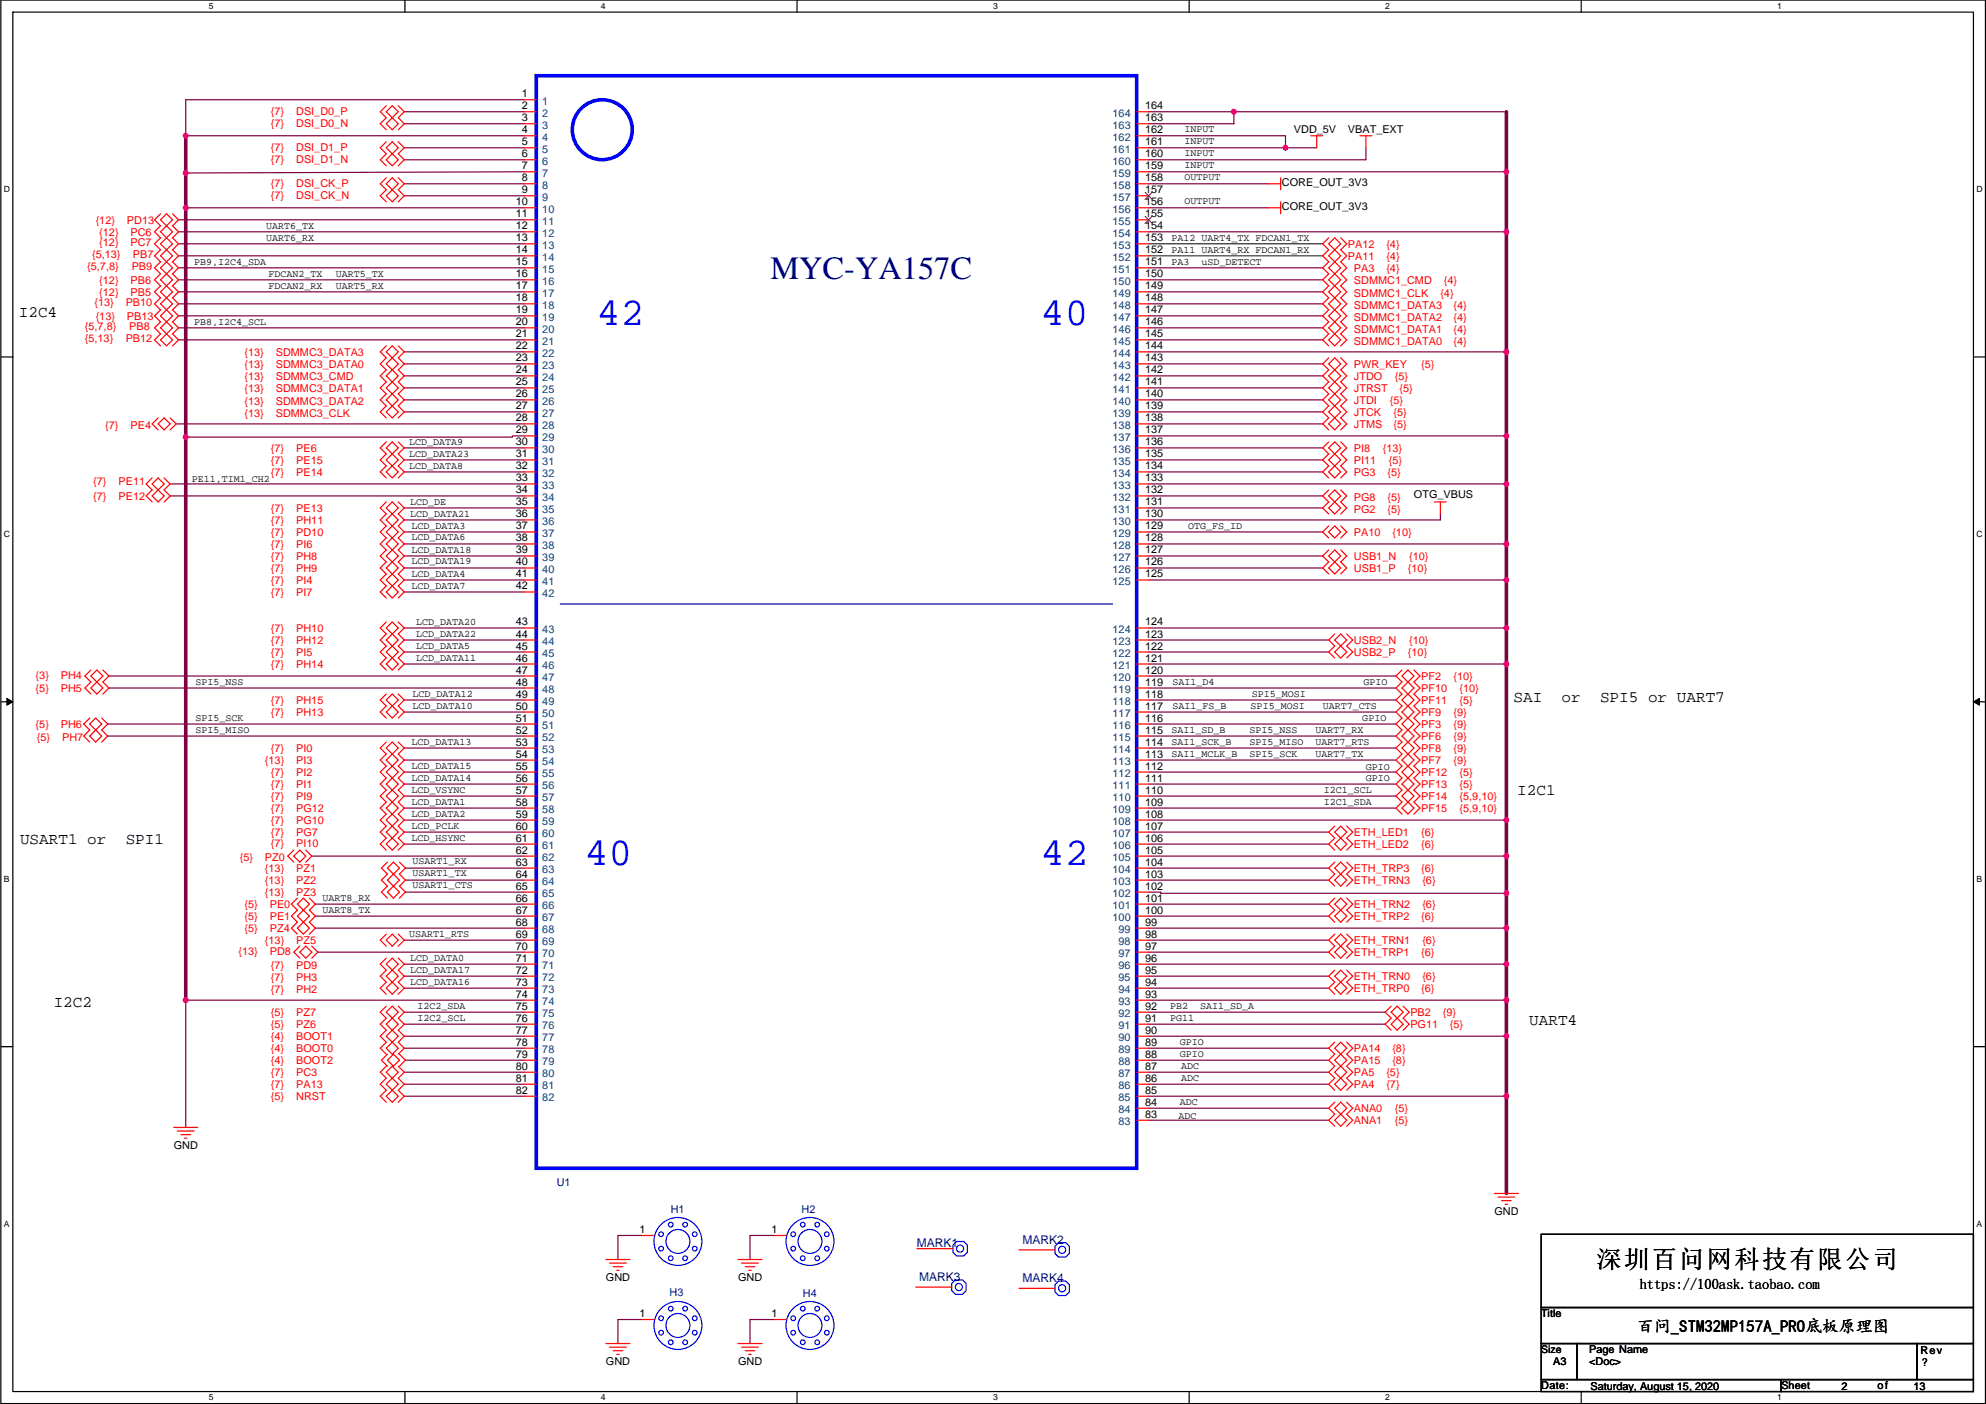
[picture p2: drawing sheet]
<svg xmlns="http://www.w3.org/2000/svg" width="420mm" height="297mm" viewBox="0 0 420 297" stroke-linecap="round" stroke-linejoin="round" font-family="sans-serif">
<defs><g id="words">
<g font-size="8.4" fill="#00f">
<text x="126.2" y="68.7">42</text>
<text x="220.1" y="68.7">40</text>
<text x="123.6" y="183">40</text>
<text x="220.1" y="183">42</text>
</g>
<text font-size="6.9" fill="#000080" x="163" y="59">MYC-YA157C</text>
<text font-size="5.3" x="337.7" y="268.2">深圳百问网科技有限公司</text>
<text font-size="3.6" x="346.4" y="281.7">百问_STM32MP157A_PRO底板原理图</text>
<g font-size="3.4">
<text x="4" y="67">I2C4</text>
<text x="320.2" y="148.5">SAI</text>
<text x="330.4" y="148.5">or</text>
<text x="338.5" y="148.5">SPI5 or UART7</text>
<text x="321" y="168.1">I2C1</text>
<text x="4.2" y="178.5">USART1 or</text>
<text x="26.6" y="178.5">SPI1</text>
<text x="11.4" y="213.1">I2C2</text>
<text x="323.5" y="216.9">UART4</text>
</g>
<text font-size="3" x="346.9" y="272.6">https://100ask.taobao.com</text>
<g font-size="2.5" fill="#000080">
<text x="194" y="263.9">MARK1</text>
<text x="216.3" y="263.1">MARK2</text>
<text x="194.5" y="271">MARK3</text>
<text x="216.3" y="271.3">MARK4</text>
</g>
<g font-size="2.3">
<text x="110.4" y="20.6">1</text>
<text x="110.4" y="23.1">2</text>
<text x="242.2" y="23.1">164</text>
<text x="110.4" y="25.7">3</text>
<text x="110.4" y="28.2">4</text>
<text x="242.2" y="28.2">162</text>
<text x="242.2" y="25.7">163</text>
<text x="273.7" y="28.2">VDD_5V</text>
<text x="285.2" y="28.2">VBAT_EXT</text>
<text x="110.4" y="30.7">5</text>
<text x="110.4" y="33.3">6</text>
<text x="110.4" y="35.8">7</text>
<text x="242.2" y="35.8">159</text>
<text x="242.2" y="33.3">160</text>
<text x="242.2" y="30.7">161</text>
<text x="110.4" y="38.4">8</text>
<text x="110.4" y="40.9">9</text>
<text x="242.2" y="40.9">157</text>
<text x="242.2" y="38.4">158</text>
<text x="271.2" y="39.4">CORE_OUT_3V3</text>
<text x="109.1" y="43.4">10</text>
<text x="109.1" y="46">11</text>
<text x="242.2" y="46">155</text>
<text x="242.2" y="43.4">156</text>
<text x="271.2" y="44.5">CORE_OUT_3V3</text>
<text x="109.1" y="48.5">12</text>
<text x="109.1" y="51.1">13</text>
<text x="109.1" y="53.6">14</text>
<text x="242.2" y="53.6">152</text>
<text x="242.2" y="51.1">153</text>
<text x="242.2" y="48.5">154</text>
<text x="109.1" y="56.1">15</text>
<text x="109.1" y="58.7">16</text>
<text x="242.2" y="58.7">150</text>
<text x="242.2" y="56.1">151</text>
<text x="109.1" y="61.2">17</text>
<text x="109.1" y="63.8">18</text>
<text x="242.2" y="63.8">148</text>
<text x="242.2" y="61.2">149</text>
<text x="109.1" y="66.3">19</text>
<text x="109.1" y="68.8">20</text>
<text x="109.1" y="71.4">21</text>
<text x="242.2" y="71.4">145</text>
<text x="242.2" y="68.8">146</text>
<text x="242.2" y="66.3">147</text>
<text x="109.1" y="73.9">22</text>
<text x="109.1" y="76.5">23</text>
<text x="242.2" y="76.5">143</text>
<text x="242.2" y="73.9">144</text>
<text x="109.1" y="79">24</text>
<text x="109.1" y="81.5">25</text>
<text x="242.2" y="81.5">141</text>
<text x="242.2" y="79">142</text>
<text x="109.1" y="84.1">26</text>
<text x="109.1" y="86.6">27</text>
<text x="109.1" y="89.2">28</text>
<text x="242.2" y="89.2">138</text>
<text x="242.2" y="86.6">139</text>
<text x="242.2" y="84.1">140</text>
<text x="109.1" y="91.7">29</text>
<text x="109.1" y="94.2">30</text>
<text x="242.2" y="94.2">136</text>
<text x="242.2" y="91.7">137</text>
<text x="109.1" y="96.8">31</text>
<text x="109.1" y="99.3">32</text>
<text x="109.1" y="101.9">33</text>
<text x="242.2" y="101.9">133</text>
<text x="242.2" y="99.3">134</text>
<text x="242.2" y="96.8">135</text>
<text x="109.1" y="104.4">34</text>
<text x="109.1" y="106.9">35</text>
<text x="242.2" y="106.9">131</text>
<text x="242.2" y="104.4">132</text>
<text x="299.1" y="105.5">OTG_VBUS</text>
<text x="109.1" y="109.5">36</text>
<text x="109.1" y="112">37</text>
<text x="242.2" y="112">129</text>
<text x="242.2" y="109.5">130</text>
<text x="109.1" y="114.6">38</text>
<text x="109.1" y="117.1">39</text>
<text x="109.1" y="119.6">40</text>
<text x="242.2" y="119.6">126</text>
<text x="242.2" y="117.1">127</text>
<text x="242.2" y="114.6">128</text>
<text x="109.1" y="122.2">41</text>
<text x="109.1" y="124.7">42</text>
<text x="242.2" y="122.2">125</text>
<text x="109.1" y="132.3">43</text>
<text x="109.1" y="134.9">44</text>
<text x="109.1" y="137.4">45</text>
<text x="242.2" y="137.4">122</text>
<text x="242.2" y="134.9">123</text>
<text x="242.2" y="132.3">124</text>
<text x="109.1" y="140">46</text>
<text x="109.1" y="142.5">47</text>
<text x="242.2" y="142.5">120</text>
<text x="242.2" y="140">121</text>
<text x="109.1" y="145">48</text>
<text x="109.1" y="147.6">49</text>
<text x="242.2" y="147.6">118</text>
<text x="242.2" y="145">119</text>
<text x="109.1" y="150.1">50</text>
<text x="109.1" y="152.7">51</text>
<text x="109.1" y="155.2">52</text>
<text x="242.2" y="155.2">115</text>
<text x="242.2" y="152.7">116</text>
<text x="242.2" y="150.1">117</text>
<text x="109.1" y="157.7">53</text>
<text x="109.1" y="160.3">54</text>
<text x="242.2" y="160.3">113</text>
<text x="242.2" y="157.7">114</text>
<text x="109.1" y="162.8">55</text>
<text x="109.1" y="165.4">56</text>
<text x="109.1" y="167.9">57</text>
<text x="242.2" y="167.9">110</text>
<text x="242.2" y="165.4">111</text>
<text x="242.2" y="162.8">112</text>
<text x="109.1" y="170.4">58</text>
<text x="109.1" y="173">59</text>
<text x="242.2" y="173">108</text>
<text x="242.2" y="170.4">109</text>
<text x="109.1" y="175.5">60</text>
<text x="109.1" y="178.1">61</text>
<text x="242.2" y="178.1">106</text>
<text x="242.2" y="175.5">107</text>
<text x="109.1" y="180.6">62</text>
<text x="109.1" y="183.1">63</text>
<text x="109.1" y="185.7">64</text>
<text x="242.2" y="185.7">103</text>
<text x="242.2" y="183.1">104</text>
<text x="242.2" y="180.6">105</text>
<text x="109.1" y="188.2">65</text>
<text x="109.1" y="190.8">66</text>
<text x="242.2" y="190.8">101</text>
<text x="242.2" y="188.2">102</text>
<text x="109.1" y="193.3">67</text>
<text x="109.1" y="195.8">68</text>
<text x="242.2" y="193.3">100</text>
<text x="242.2" y="195.8">99</text>
<text x="109.1" y="198.4">69</text>
<text x="109.1" y="200.9">70</text>
<text x="109.1" y="203.5">71</text>
<text x="242.2" y="203.5">96</text>
<text x="242.2" y="200.9">97</text>
<text x="242.2" y="198.4">98</text>
<text x="109.1" y="206">72</text>
<text x="109.1" y="208.5">73</text>
<text x="242.2" y="208.5">94</text>
<text x="242.2" y="206">95</text>
<text x="109.1" y="211.1">74</text>
<text x="109.1" y="213.6">75</text>
<text x="242.2" y="213.6">92</text>
<text x="242.2" y="211.1">93</text>
<text x="109.1" y="216.2">76</text>
<text x="109.1" y="218.7">77</text>
<text x="109.1" y="221.2">78</text>
<text x="242.2" y="221.2">89</text>
<text x="242.2" y="218.7">90</text>
<text x="242.2" y="216.2">91</text>
<text x="109.1" y="223.8">79</text>
<text x="109.1" y="226.3">80</text>
<text x="242.2" y="226.3">87</text>
<text x="242.2" y="223.8">88</text>
<text x="109.1" y="228.9">81</text>
<text x="109.1" y="231.4">82</text>
<text x="242.2" y="233.9">84</text>
<text x="242.2" y="231.4">85</text>
<text x="242.2" y="228.9">86</text>
<text x="242.2" y="236.5">83</text>
<text x="36.8" y="243.1">GND</text>
<text x="316.2" y="257.1">GND</text>
<text x="135.3" y="260.9">1</text>
<text x="163.2" y="260.9">1</text>
<text x="128.2" y="271.1">GND</text>
<text x="156.1" y="271.1">GND</text>
<text x="135.3" y="278.6">1</text>
<text x="163.2" y="278.6">1</text>
<text x="326.1" y="278.7">Title</text>
<text x="336.2" y="286.3">Page Name</text>
<text x="406.3" y="286.6">Rev</text>
<text x="128.2" y="288.8">GND</text>
<text x="156.1" y="288.8">GND</text>
<text x="326.1" y="293.9">Date:</text>
<text x="328.6" y="288.8">A3</text>
<text x="336.2" y="288.8">&lt;Doc&gt;</text>
<text x="376.9" y="293.9">Sheet</text>
<text x="397.2" y="293.9">of</text>
<text x="406.6" y="289.1">?</text>
<text x="336.5" y="294.2">Saturday, August 15, 2020</text>
<text x="389.6" y="294.2">2</text>
<text x="404.8" y="294.2">13</text>
</g>
<g font-size="2.3" fill="#004080">
<text x="114.7" y="22.1">1</text>
<text x="114.7" y="24.7">2</text>
<text x="114.7" y="27.2">3</text>
<text x="114.7" y="29.8">4</text>
<text x="235.4" y="29.8">162</text>
<text x="235.4" y="27.2">163</text>
<text x="235.4" y="24.7">164</text>
<text x="114.7" y="32.3">5</text>
<text x="114.7" y="34.8">6</text>
<text x="235.4" y="34.8">160</text>
<text x="235.4" y="32.3">161</text>
<text x="114.7" y="37.4">7</text>
<text x="114.7" y="39.9">8</text>
<text x="235.4" y="39.9">158</text>
<text x="235.4" y="37.4">159</text>
<text x="114.7" y="42.5">9</text>
<text x="114.7" y="45">10</text>
<text x="114.7" y="47.5">11</text>
<text x="235.4" y="47.5">155</text>
<text x="235.4" y="45">156</text>
<text x="235.4" y="42.5">157</text>
<text x="114.7" y="50.1">12</text>
<text x="114.7" y="52.6">13</text>
<text x="235.4" y="52.6">153</text>
<text x="235.4" y="50.1">154</text>
<text x="114.7" y="55.2">14</text>
<text x="114.7" y="57.7">15</text>
<text x="235.4" y="57.7">151</text>
<text x="235.4" y="55.2">152</text>
<text x="114.7" y="60.2">16</text>
<text x="114.7" y="62.8">17</text>
<text x="114.7" y="65.3">18</text>
<text x="235.4" y="65.3">148</text>
<text x="235.4" y="62.8">149</text>
<text x="235.4" y="60.2">150</text>
<text x="114.7" y="67.9">19</text>
<text x="114.7" y="70.4">20</text>
<text x="235.4" y="70.4">146</text>
<text x="235.4" y="67.9">147</text>
<text x="114.7" y="72.9">21</text>
<text x="114.7" y="75.5">22</text>
<text x="235.4" y="75.5">144</text>
<text x="235.4" y="72.9">145</text>
<text x="114.7" y="78">23</text>
<text x="114.7" y="80.6">24</text>
<text x="114.7" y="83.1">25</text>
<text x="235.4" y="83.1">141</text>
<text x="235.4" y="80.6">142</text>
<text x="235.4" y="78">143</text>
<text x="114.7" y="85.6">26</text>
<text x="114.7" y="88.2">27</text>
<text x="235.4" y="88.2">139</text>
<text x="235.4" y="85.6">140</text>
<text x="114.7" y="90.7">28</text>
<text x="114.7" y="93.3">29</text>
<text x="114.7" y="95.8">30</text>
<text x="235.4" y="95.8">136</text>
<text x="235.4" y="93.3">137</text>
<text x="235.4" y="90.7">138</text>
<text x="114.7" y="98.3">31</text>
<text x="114.7" y="100.9">32</text>
<text x="235.4" y="100.9">134</text>
<text x="235.4" y="98.3">135</text>
<text x="114.7" y="103.4">33</text>
<text x="114.7" y="106">34</text>
<text x="235.4" y="106">132</text>
<text x="235.4" y="103.4">133</text>
<text x="114.7" y="108.5">35</text>
<text x="114.7" y="111">36</text>
<text x="114.7" y="113.6">37</text>
<text x="235.4" y="113.6">129</text>
<text x="235.4" y="111">130</text>
<text x="235.4" y="108.5">131</text>
<text x="114.7" y="116.1">38</text>
<text x="114.7" y="118.7">39</text>
<text x="235.4" y="118.7">127</text>
<text x="235.4" y="116.1">128</text>
<text x="114.7" y="121.2">40</text>
<text x="114.7" y="123.7">41</text>
<text x="235.4" y="123.7">125</text>
<text x="235.4" y="121.2">126</text>
<text x="114.7" y="126.3">42</text>
<text x="114.7" y="133.9">43</text>
<text x="114.7" y="136.4">44</text>
<text x="235.4" y="136.4">123</text>
<text x="235.4" y="133.9">124</text>
<text x="114.7" y="139">45</text>
<text x="114.7" y="141.5">46</text>
<text x="235.4" y="141.5">121</text>
<text x="235.4" y="139">122</text>
<text x="114.7" y="144.1">47</text>
<text x="114.7" y="146.6">48</text>
<text x="114.7" y="149.1">49</text>
<text x="235.4" y="149.1">118</text>
<text x="235.4" y="146.6">119</text>
<text x="235.4" y="144.1">120</text>
<text x="114.7" y="151.7">50</text>
<text x="114.7" y="154.2">51</text>
<text x="235.4" y="154.2">116</text>
<text x="235.4" y="151.7">117</text>
<text x="114.7" y="156.8">52</text>
<text x="114.7" y="159.3">53</text>
<text x="114.7" y="161.8">54</text>
<text x="235.4" y="161.8">113</text>
<text x="235.4" y="159.3">114</text>
<text x="235.4" y="156.8">115</text>
<text x="114.7" y="164.4">55</text>
<text x="114.7" y="166.9">56</text>
<text x="235.4" y="166.9">111</text>
<text x="235.4" y="164.4">112</text>
<text x="114.7" y="169.5">57</text>
<text x="114.7" y="172">58</text>
<text x="235.4" y="172">109</text>
<text x="235.4" y="169.5">110</text>
<text x="114.7" y="174.5">59</text>
<text x="114.7" y="177.1">60</text>
<text x="114.7" y="179.6">61</text>
<text x="235.4" y="179.6">106</text>
<text x="235.4" y="177.1">107</text>
<text x="235.4" y="174.5">108</text>
<text x="114.7" y="182.2">62</text>
<text x="114.7" y="184.7">63</text>
<text x="235.4" y="184.7">104</text>
<text x="235.4" y="182.2">105</text>
<text x="114.7" y="187.2">64</text>
<text x="114.7" y="189.8">65</text>
<text x="235.4" y="189.8">102</text>
<text x="235.4" y="187.2">103</text>
<text x="114.7" y="192.3">66</text>
<text x="114.7" y="194.9">67</text>
<text x="114.7" y="197.4">68</text>
<text x="235.4" y="194.9">100</text>
<text x="235.4" y="192.3">101</text>
<text x="236.7" y="197.4">99</text>
<text x="114.7" y="199.9">69</text>
<text x="114.7" y="202.5">70</text>
<text x="236.7" y="202.5">97</text>
<text x="236.7" y="199.9">98</text>
<text x="114.7" y="205">71</text>
<text x="114.7" y="207.6">72</text>
<text x="236.7" y="207.6">95</text>
<text x="236.7" y="205">96</text>
<text x="114.7" y="210.1">73</text>
<text x="114.7" y="212.6">74</text>
<text x="114.7" y="215.2">75</text>
<text x="236.7" y="215.2">92</text>
<text x="236.7" y="212.6">93</text>
<text x="236.7" y="210.1">94</text>
<text x="114.7" y="217.7">76</text>
<text x="114.7" y="220.3">77</text>
<text x="236.7" y="220.3">90</text>
<text x="236.7" y="217.7">91</text>
<text x="114.7" y="222.8">78</text>
<text x="114.7" y="225.3">79</text>
<text x="114.7" y="227.9">80</text>
<text x="236.7" y="227.9">87</text>
<text x="236.7" y="225.3">88</text>
<text x="236.7" y="222.8">89</text>
<text x="114.7" y="230.4">81</text>
<text x="114.7" y="233">82</text>
<text x="236.7" y="233">85</text>
<text x="236.7" y="230.4">86</text>
<text x="236.7" y="238">83</text>
<text x="236.7" y="235.5">84</text>
</g>
<g font-size="2.3" fill="#f00">
<text x="57.3" y="27">{7}</text>
<text x="57.3" y="24.4">{7}</text>
<text x="62.7" y="27">DSI_D0_N</text>
<text x="62.7" y="24.4">DSI_D0_P</text>
<text x="57.3" y="32">{7}</text>
<text x="57.3" y="34.6">{7}</text>
<text x="62.7" y="32">DSI_D1_P</text>
<text x="62.7" y="34.6">DSI_D1_N</text>
<text x="57.3" y="39.7">{7}</text>
<text x="62.7" y="39.7">DSI_CK_P</text>
<text x="20.2" y="47.3">{12}</text>
<text x="26.8" y="47.3">PD13</text>
<text x="57.3" y="42.2">{7}</text>
<text x="62.7" y="42.2">DSI_CK_N</text>
<text x="21" y="49.8">{12}</text>
<text x="21" y="52.1">{12}</text>
<text x="27.6" y="49.8">PC6</text>
<text x="27.6" y="52.1">PC7</text>
<text x="285.2" y="52.4">PA12</text>
<text x="293.3" y="52.4">{4}</text>
<text x="18.5" y="57.2">{5,7,8}</text>
<text x="19.5" y="54.7">{5,13}</text>
<text x="21" y="60">{12}</text>
<text x="27.6" y="60">PB6</text>
<text x="27.9" y="57.2">PB9</text>
<text x="28.1" y="54.7">PB7</text>
<text x="285.2" y="54.9">PA11</text>
<text x="286.4" y="60">SDMMC1_CMD</text>
<text x="286.4" y="57.4">PA3</text>
<text x="293.3" y="54.9">{4}</text>
<text x="293.3" y="57.4">{4}</text>
<text x="305.5" y="60">{4}</text>
<text x="20" y="64.8">{13}</text>
<text x="21" y="62.5">{12}</text>
<text x="26.6" y="64.8">PB10</text>
<text x="27.6" y="62.5">PB5</text>
<text x="286.4" y="62.8">SDMMC1_CLK</text>
<text x="286.4" y="65.3">SDMMC1_DATA3</text>
<text x="304.7" y="62.8">{4}</text>
<text x="307.5" y="65.3">{4}</text>
<text x="18" y="69.9">{5,7,8}</text>
<text x="20.2" y="67.6">{13}</text>
<text x="26.8" y="67.6">PB13</text>
<text x="27.4" y="69.9">PB8</text>
<text x="286.4" y="70.4">SDMMC1_DATA1</text>
<text x="286.4" y="67.9">SDMMC1_DATA2</text>
<text x="307.5" y="70.4">{4}</text>
<text x="307.5" y="67.9">{4}</text>
<text x="18" y="72.4">{5,13}</text>
<text x="26.6" y="72.4">PB12</text>
<text x="51.7" y="77.8">{13}</text>
<text x="51.7" y="75.2">{13}</text>
<text x="58.3" y="77.8">SDMMC3_DATA0</text>
<text x="58.3" y="75.2">SDMMC3_DATA3</text>
<text x="286.4" y="72.9">SDMMC1_DATA0</text>
<text x="286.4" y="77.8">PWR_KEY</text>
<text x="300.7" y="77.8">{5}</text>
<text x="307.5" y="72.9">{4}</text>
<text x="51.7" y="80.3">{13}</text>
<text x="51.7" y="82.8">{13}</text>
<text x="58.3" y="80.3">SDMMC3_CMD</text>
<text x="58.3" y="82.8">SDMMC3_DATA1</text>
<text x="286.4" y="82.8">JTRST</text>
<text x="286.4" y="80.3">JTDO</text>
<text x="295.1" y="80.3">{5}</text>
<text x="296.1" y="82.8">{5}</text>
<text x="51.7" y="85.6">{13}</text>
<text x="51.7" y="88.2">{13}</text>
<text x="58.3" y="85.6">SDMMC3_DATA2</text>
<text x="58.3" y="88.2">SDMMC3_CLK</text>
<text x="286.4" y="85.4">JTDI</text>
<text x="286.4" y="87.9">JTCK</text>
<text x="294.1" y="85.4">{5}</text>
<text x="294.8" y="87.9">{5}</text>
<text x="22.3" y="90.7">{7}</text>
<text x="27.6" y="90.7">PE4</text>
<text x="57.3" y="95.5">{7}</text>
<text x="62.7" y="95.5">PE6</text>
<text x="286.4" y="90.5">JTMS</text>
<text x="286.4" y="95.5">PI8</text>
<text x="292.5" y="95.5">{13}</text>
<text x="294.8" y="90.5">{5}</text>
<text x="57.3" y="100.6">{7}</text>
<text x="57.3" y="98.1">{7}</text>
<text x="62.7" y="100.6">PE14</text>
<text x="62.7" y="98.1">PE15</text>
<text x="286.4" y="100.6">PG3</text>
<text x="286.4" y="98.1">PI11</text>
<text x="293.5" y="100.6">{5}</text>
<text x="293.8" y="98.1">{5}</text>
<text x="19.7" y="102.7">{7}</text>
<text x="19.7" y="105.7">{7}</text>
<text x="25.1" y="102.7">PE11</text>
<text x="25.1" y="105.7">PE12</text>
<text x="286.4" y="106">PG8</text>
<text x="293.5" y="106">{5}</text>
<text x="57.3" y="110.8">{7}</text>
<text x="57.3" y="113.3">{7}</text>
<text x="57.3" y="108.2">{7}</text>
<text x="62.7" y="110.8">PH11</text>
<text x="62.7" y="113.3">PD10</text>
<text x="62.7" y="108.2">PE13</text>
<text x="286.4" y="108.5">PG2</text>
<text x="286.4" y="113.3">PA10</text>
<text x="293.5" y="108.5">{5}</text>
<text x="294.6" y="113.3">{10}</text>
<text x="57.3" y="118.4">{7}</text>
<text x="57.3" y="115.9">{7}</text>
<text x="62.7" y="118.4">PH8</text>
<text x="62.7" y="115.9">PI6</text>
<text x="286.4" y="118.4">USB1_N</text>
<text x="298.1" y="118.4">{10}</text>
<text x="57.3" y="120.9">{7}</text>
<text x="57.3" y="123.5">{7}</text>
<text x="62.7" y="120.9">PH9</text>
<text x="62.7" y="123.5">PI4</text>
<text x="286.4" y="120.9">USB1_P</text>
<text x="297.9" y="120.9">{10}</text>
<text x="57.3" y="126">{7}</text>
<text x="62.7" y="126">PI7</text>
<text x="57.3" y="133.6">{7}</text>
<text x="57.3" y="136.2">{7}</text>
<text x="62.7" y="133.6">PH10</text>
<text x="62.7" y="136.2">PH12</text>
<text x="286.4" y="136.2">USB2_N</text>
<text x="298.1" y="136.2">{10}</text>
<text x="7.5" y="143.6">{3}</text>
<text x="12.9" y="143.6">PH4</text>
<text x="57.3" y="141.3">{7}</text>
<text x="57.3" y="138.7">{7}</text>
<text x="62.7" y="141.3">PH14</text>
<text x="62.7" y="138.7">PI5</text>
<text x="286.4" y="138.7">USB2_P</text>
<text x="297.9" y="138.7">{10}</text>
<text x="300.7" y="143.8">PF2</text>
<text x="307.5" y="143.8">{10}</text>
<text x="7.5" y="146.3">{5}</text>
<text x="12.9" y="146.3">PH5</text>
<text x="57.3" y="148.9">{7}</text>
<text x="62.7" y="148.9">PH15</text>
<text x="300.7" y="146.3">PF10</text>
<text x="300.7" y="148.9">PF11</text>
<text x="308.8" y="146.3">{10}</text>
<text x="308.8" y="148.9">{5}</text>
<text x="7.5" y="154">{5}</text>
<text x="12.9" y="154">PH6</text>
<text x="57.3" y="151.4">{7}</text>
<text x="62.7" y="151.4">PH13</text>
<text x="300.7" y="151.4">PF9</text>
<text x="300.7" y="154">PF3</text>
<text x="307.5" y="151.4">{9}</text>
<text x="307.5" y="154">{9}</text>
<text x="7.8" y="156.8">{5}</text>
<text x="13.1" y="156.8">PH7</text>
<text x="56.1" y="161.6">{13}</text>
<text x="57.3" y="159">{7}</text>
<text x="62.7" y="161.6">PI3</text>
<text x="62.7" y="159">PI0</text>
<text x="300.7" y="156.5">PF6</text>
<text x="300.7" y="159">PF8</text>
<text x="300.7" y="161.6">PF7</text>
<text x="307.5" y="156.5">{9}</text>
<text x="307.5" y="159">{9}</text>
<text x="307.5" y="161.6">{9}</text>
<text x="57.3" y="164.1">{7}</text>
<text x="57.3" y="166.7">{7}</text>
<text x="62.7" y="164.1">PI2</text>
<text x="62.7" y="166.7">PI1</text>
<text x="300.7" y="164.1">PF12</text>
<text x="300.7" y="166.7">PF13</text>
<text x="308.8" y="164.1">{5}</text>
<text x="308.8" y="166.7">{5}</text>
<text x="57.3" y="171.7">{7}</text>
<text x="57.3" y="169.2">{7}</text>
<text x="62.7" y="171.7">PG12</text>
<text x="62.7" y="169.2">PI9</text>
<text x="300.7" y="171.7">PF15</text>
<text x="300.7" y="169.2">PF14</text>
<text x="308.8" y="171.7">{5,9,10}</text>
<text x="308.8" y="169.2">{5,9,10}</text>
<text x="57.3" y="174.3">{7}</text>
<text x="57.3" y="179.1">{7}</text>
<text x="57.3" y="176.8">{7}</text>
<text x="62.7" y="174.3">PG10</text>
<text x="62.7" y="179.1">PI10</text>
<text x="62.7" y="176.8">PG7</text>
<text x="286.4" y="176.8">ETH_LED1</text>
<text x="286.4" y="179.4">ETH_LED2</text>
<text x="300.7" y="176.8">{6}</text>
<text x="300.7" y="179.4">{6}</text>
<text x="50.7" y="182.2">{5}</text>
<text x="56.1" y="184.4">{13}</text>
<text x="56.1" y="182.2">PZ0</text>
<text x="62.7" y="184.4">PZ1</text>
<text x="286.4" y="184.4">ETH_TRP3</text>
<text x="300.7" y="184.4">{6}</text>
<text x="56.1" y="187">{13}</text>
<text x="56.1" y="189.5">{13}</text>
<text x="62.7" y="187">PZ2</text>
<text x="62.7" y="189.5">PZ3</text>
<text x="286.4" y="187">ETH_TRN3</text>
<text x="300.9" y="187">{6}</text>
<text x="51.7" y="197.1">{5}</text>
<text x="51.7" y="192.1">{5}</text>
<text x="51.7" y="194.6">{5}</text>
<text x="57.1" y="197.1">PZ4</text>
<text x="57.1" y="192.1">PE0</text>
<text x="57.1" y="194.6">PE1</text>
<text x="286.4" y="194.6">ETH_TRP2</text>
<text x="286.4" y="192.1">ETH_TRN2</text>
<text x="300.7" y="194.6">{6}</text>
<text x="300.9" y="192.1">{6}</text>
<text x="50.5" y="202">{13}</text>
<text x="56.1" y="199.7">{13}</text>
<text x="57.1" y="202">PD8</text>
<text x="62.7" y="199.7">PZ5</text>
<text x="286.4" y="202.2">ETH_TRP1</text>
<text x="286.4" y="199.7">ETH_TRN1</text>
<text x="300.7" y="202.2">{6}</text>
<text x="300.9" y="199.7">{6}</text>
<text x="57.3" y="207.6">{7}</text>
<text x="57.3" y="205">{7}</text>
<text x="62.7" y="207.6">PH3</text>
<text x="62.7" y="205">PD9</text>
<text x="286.4" y="209.8">ETH_TRP0</text>
<text x="286.4" y="207.3">ETH_TRN0</text>
<text x="300.7" y="209.8">{6}</text>
<text x="300.9" y="207.3">{6}</text>
<text x="57.3" y="210.1">{7}</text>
<text x="57.3" y="214.9">{5}</text>
<text x="62.7" y="210.1">PH2</text>
<text x="62.7" y="214.9">PZ7</text>
<text x="298.4" y="214.9">PB2</text>
<text x="305.2" y="214.9">{9}</text>
<text x="57.3" y="217.5">{5}</text>
<text x="57.3" y="220">{4}</text>
<text x="62.7" y="217.5">PZ6</text>
<text x="62.7" y="220">BOOT1</text>
<text x="298.4" y="217.5">PG11</text>
<text x="306.8" y="217.5">{5}</text>
<text x="57.3" y="225.1">{4}</text>
<text x="57.3" y="222.5">{4}</text>
<text x="57.3" y="227.6">{7}</text>
<text x="62.7" y="225.1">BOOT2</text>
<text x="62.7" y="222.5">BOOT0</text>
<text x="62.7" y="227.6">PC3</text>
<text x="286.4" y="227.6">PA5</text>
<text x="286.4" y="225.1">PA15</text>
<text x="286.4" y="222.5">PA14</text>
<text x="293.3" y="227.6">{5}</text>
<text x="294.6" y="225.1">{8}</text>
<text x="294.6" y="222.5">{8}</text>
<text x="57.3" y="230.2">{7}</text>
<text x="57.3" y="232.7">{5}</text>
<text x="62.7" y="230.2">PA13</text>
<text x="62.7" y="232.7">NRST</text>
<text x="286.4" y="230.2">PA4</text>
<text x="293.3" y="230.2">{7}</text>
<text x="286.4" y="237.8">ANA1</text>
<text x="286.4" y="235.2">ANA0</text>
<text x="295.1" y="237.8">{5}</text>
<text x="295.1" y="235.2">{5}</text>
</g>
<g font-size="2.3" fill="#000080">
<text x="117.8" y="251">U1</text>
<text x="141.9" y="256.6">H1</text>
<text x="169.6" y="256.6">H2</text>
<text x="141.7" y="274.1">H3</text>
<text x="169.9" y="274.4">H4</text>
</g>
<text font-size="2.2" x="326.1" y="286.2">Size</text>
<g font-size="2.1">
<text x="250.6" y="27.9">INPUT</text>
<text x="250.6" y="30.4">INPUT</text>
<text x="250.6" y="33">INPUT</text>
<text x="250.6" y="35.5">INPUT</text>
<text x="250.6" y="38">OUTPUT</text>
<text x="250.6" y="43.1">OUTPUT</text>
<text x="56.3" y="48.5">UART6_TX</text>
<text x="56.3" y="51">UART6_RX</text>
<text x="247.8" y="53.5">PA11 UART4_RX FDCAN1_RX</text>
<text x="247.8" y="51">PA12 UART4_TX FDCAN1_TX</text>
<text x="41.1" y="56.1">PB9,I2C4_SDA</text>
<text x="56.8" y="58.6">FDCAN2_TX</text>
<text x="71" y="58.6">UART5_TX</text>
<text x="247.8" y="56.1">PA3</text>
<text x="254.2" y="56.1">uSD_DETECT</text>
<text x="56.8" y="61.2">FDCAN2_RX</text>
<text x="71" y="61.2">UART5_RX</text>
<text x="41.1" y="68.8">PB8,I2C4_SCL</text>
<text x="86.5" y="94.2">LCD_DATA9</text>
<text x="86.5" y="96.7">LCD_DATA23</text>
<text x="86.5" y="99.3">LCD_DATA8</text>
<text x="40.6" y="102">PE11,TIM1_CH2</text>
<text x="86.8" y="106.9">LCD_DE</text>
<text x="86.8" y="109.4">LCD_DATA21</text>
<text x="87" y="112">LCD_DATA3</text>
<text x="251.4" y="112">OTG_FS_ID</text>
<text x="87" y="119.3">LCD_DATA19</text>
<text x="87" y="117">LCD_DATA18</text>
<text x="87" y="114.2">LCD_DATA6</text>
<text x="87" y="124.7">LCD_DATA7</text>
<text x="87" y="122.1">LCD_DATA4</text>
<text x="88.1" y="134.8">LCD_DATA22</text>
<text x="88.1" y="132.3">LCD_DATA20</text>
<text x="88.1" y="137.4">LCD_DATA5</text>
<text x="88.1" y="139.9">LCD_DATA11</text>
<text x="41.3" y="145">SPI5_NSS</text>
<text x="87.3" y="147.5">LCD_DATA12</text>
<text x="248.1" y="145">SAI1_D4</text>
<text x="264.8" y="147.5">SPI5_MOSI</text>
<text x="288.5" y="145">GPIO</text>
<text x="41.3" y="155.1">SPI5_MISO</text>
<text x="41.3" y="152.6">SPI5_SCK</text>
<text x="87.3" y="150.1">LCD_DATA10</text>
<text x="247.8" y="155.1">SAI1_SD_B</text>
<text x="248.1" y="150.1">SAI1_FS_B</text>
<text x="264.3" y="155.1">SPI5_NSS</text>
<text x="264.6" y="150.1">SPI5_MOSI</text>
<text x="278.3" y="155.1">UART7_RX</text>
<text x="279.8" y="150.1">UART7_CTS</text>
<text x="288.2" y="152.6">GPIO</text>
<text x="87" y="157.7">LCD_DATA13</text>
<text x="247.8" y="157.7">SAI1_SCK_B</text>
<text x="247.8" y="160.2">SAI1_MCLK_B</text>
<text x="264.3" y="157.7">SPI5_MISO</text>
<text x="264.3" y="160.2">SPI5_SCK</text>
<text x="278.3" y="157.7">UART7_RTS</text>
<text x="278.3" y="160.2">UART7_TX</text>
<text x="87" y="167.8">LCD_VSYNC</text>
<text x="87" y="162.8">LCD_DATA15</text>
<text x="87" y="165.3">LCD_DATA14</text>
<text x="280.1" y="167.8">I2C1_SCL</text>
<text x="289" y="163">GPIO</text>
<text x="289" y="165.3">GPIO</text>
<text x="87" y="172.9">LCD_DATA2</text>
<text x="87" y="170.4">LCD_DATA1</text>
<text x="280.1" y="170.4">I2C1_SDA</text>
<text x="87" y="178">LCD_HSYNC</text>
<text x="87" y="175.5">LCD_PCLK</text>
<text x="87.3" y="185.4">USART1_TX</text>
<text x="87.3" y="182.8">USART1_RX</text>
<text x="68.3" y="190.7">UART8_RX</text>
<text x="87.3" y="187.9">USART1_CTS</text>
<text x="68.3" y="193.2">UART8_TX</text>
<text x="86.5" y="198.3">USART1_RTS</text>
<text x="86.8" y="203.4">LCD_DATA0</text>
<text x="86.8" y="205.9">LCD_DATA17</text>
<text x="86.8" y="208.5">LCD_DATA16</text>
<text x="88.3" y="213.6">I2C2_SDA</text>
<text x="247.6" y="213.6">PB2</text>
<text x="253.9" y="213.6">SAI1_SD_A</text>
<text x="88.3" y="216.1">I2C2_SCL</text>
<text x="247.6" y="216.1">PG11</text>
<text x="249.6" y="221.2">GPIO</text>
<text x="249.6" y="223.7">GPIO</text>
<text x="249.9" y="226.3">ADC</text>
<text x="249.6" y="233.9">ADC</text>
<text x="249.9" y="228.8">ADC</text>
<text x="249.4" y="236.7">ADC</text>
</g>
<g font-size="1.8">
<text x="44.2" y="1.9">5</text>
<text x="127.1" y="1.9">4</text>
<text x="210.1" y="1.9">3</text>
<text x="293" y="1.9">2</text>
<text x="376" y="1.9">1</text>
<text x=".8" y="40.7">D</text>
<text x="418.1" y="40.7">D</text>
<text x=".8" y="113.6">C</text>
<text x="418.1" y="113.6">C</text>
<text x=".8" y="186.6">B</text>
<text x="418.1" y="186.6">B</text>
<text x=".8" y="259.5">A</text>
<text x="418.1" y="259.5">A</text>
<text x="44.2" y="296.3">5</text>
<text x="127.1" y="296.3">4</text>
<text x="210.1" y="296.3">3</text>
<text x="293" y="296.3">2</text>
<text x="376" y="296.3">1</text>
</g>
</g></defs>
<path d="M.2 0h419.8v296.9h-419.8zM2.7 2.6h414.8v291.8h-414.8z" fill="none" stroke="#000" stroke-width=".25"/>
<g fill="#fff">
<path d="M44.2 .3h1v2h-1z"/>
<path d="M44.2 294.7h1v2h-1z"/>
</g>
<path d="M85.7 0v2.6M85.7 294.4v2.5" fill="none" stroke="#000" stroke-width=".25"/>
<g fill="#fff">
<path d="M127.1 .3h1v2h-1z"/>
<path d="M127.1 294.7h1v2h-1z"/>
</g>
<path d="M168.6 0v2.6M168.6 294.4v2.5" fill="none" stroke="#000" stroke-width=".25"/>
<g fill="#fff">
<path d="M210.1 .3h1v2h-1z"/>
<path d="M210.1 294.7h1v2h-1z"/>
</g>
<path d="M251.6 0v2.6M251.6 294.4v2.5" fill="none" stroke="#000" stroke-width=".25"/>
<g fill="#fff">
<path d="M293 .3h1v2h-1z"/>
<path d="M293 294.7h1v2h-1z"/>
</g>
<path d="M334.5 0v2.6M334.5 294.4v2.5" fill="none" stroke="#000" stroke-width=".25"/>
<g fill="#fff">
<path d="M376 .3h1v2h-1z"/>
<path d="M376 294.7h1v2h-1z"/>
<path d="M.8 39h1.3v2.1h-1.3z"/>
<path d="M418.1 39h1.3v2.1h-1.3z"/>
<path d="M.8 112h1.3v2h-1.3z"/>
<path d="M418.1 112h1.3v2h-1.3z"/>
</g>
<path d="M.2 75.5h2.5M417.5 75.5h2.5" fill="none" stroke="#000" stroke-width=".25"/>
<g fill="#fff">
<path d="M.8 185h1.2v2h-1.2z"/>
<path d="M418.1 185h1.2v2h-1.2z"/>
</g>
<path d="M.2 148.5h2.5M417.5 148.5h2.5" fill="none" stroke="#000" stroke-width=".25"/>
<path d="M1.4 147.7l1.3 .8-1.3 .7zM417.5 148.5l1.3-.8v1.5z" fill="#000" stroke="#000" stroke-width=".21"/>
<g fill="#fff">
<path d="M.8 257.9h1.2v2h-1.2z"/>
<path d="M418.1 257.9h1.2v2h-1.2z"/>
</g>
<path d="M.2 221.4h2.5M417.5 221.4h2.5M326.1 261.1h91.4v15.5h-91.4zM326.1 276.6h91.4v7.6h-91.4zM326.1 291.9h50.8v2.5h-50.8zM326.1 284.2h7.6v7.7h-7.6zM333.7 284.2h71.9v7.7h-71.9zM376.9 291.9h40.6v2.5h-40.6zM405.6 284.2h11.9v7.7h-11.9z" fill="none" stroke="#000" stroke-width=".25"/>
<g fill="none" stroke="#800040" stroke-width=".25">
<path d="M85.5 23.6h25.4M85.5 31.3h25.4M85.5 26.2h25.4M85.5 33.8h25.4M85.5 38.9h25.4M110.9 36.3l-71.6 .3M110.9 21.1h-71.6v7.6h71.6M243 23.6h18M243 38.9h25.4M243 36.3h75.7M243 31.3h29M243 28.7h29v2.6"/>
<path d="M261 23.6v2.6h-18M261 23.6h57.7M272 31.3h6.6M289 31.3v2.5h-46M37.8 51.6h73.1M37.8 49h73.1M37.8 46.5h73.1M37.8 54.1h73.1M37.8 56.7h73.1M37.8 59.2h73.1M39.3 44h71.6M85.5 41.4h25.4"/>
<path d="M243 44h25.4M243 49h75.7M243 59.2h36.8M243 56.7h36.8M37.8 69.4h73.1M37.8 71.9h73.1M37.8 61.7h73.1M37.8 64.3h73.1M37.8 66.8h73.1M85.5 79.5h25.4M85.5 77h25.4M85.5 74.4h25.4"/>
<path d="M243 74.4h75.7M243 71.9h36.8M243 69.4h36.8M243 64.3h36.8M243 66.8h36.8M243 61.7h36.8M243 79.5h36.8M243 77h36.8M37.3 89.7h73.6M85.5 82.1h25.4M85.5 87.1h25.4M85.5 84.6h25.4"/>
<path d="M85.5 94.8h25.4M85.5 97.3h25.4M85.5 99.8h25.4M110.9 92.2h-2.5v.3h-69.1M243 99.8h36.8M243 82.1h36.8M243 87.1h36.8M243 84.6h36.8M243 89.7h36.8M243 94.8h36.8M243 97.3h36.8M243 92.2h75.7"/>
<path d="M36 102.4h74.9M36 104.9h74.9M85.5 107.5h25.4M85.5 117.6h25.4M85.5 115.1h25.4M85.5 112.5h25.4M85.5 110h25.4M243 115.1h75.7M243 112.5h36.8M243 104.9h36.8M243 107.5h36.8M243 117.6h36.8"/>
<path d="M243 102.4h75.7M304.7 108.7v1.3h-61.7M85.5 137.9h25.4M85.5 120.2h25.4M85.5 122.7h25.4M85.5 125.2h25.4M85.5 132.9h25.4M85.5 135.4h25.4M243 137.9h38.1M243 135.4h38.1M243 132.9h75.7M243 120.2h36.8"/>
<path d="M243 122.7h75.7M22.8 155.7h88.1M22.8 153.2h88.1M23 143h87.9M23 145.6h87.9M85.5 140.5h25.4M85.5 158.3h25.4M85.5 148.1h25.4M85.5 150.6h25.4M243 145.6h52.3M243 143h52.3M243 155.7h52.3"/>
<path d="M243 153.2h52.3M243 150.6h52.3M243 148.1h52.3M243 140.5h75.7M243 158.3h52.3M85.5 165.9h25.4M85.5 168.4h25.4M85.5 173.5h25.4M85.5 171h25.4M85.5 160.8h25.4M85.5 163.3h25.4M85.5 176h25.4"/>
<path d="M85.5 178.6h25.4M243 171h52.3M243 168.4h52.3M243 165.9h52.3M243 163.3h52.3M243 160.8h52.3M243 173.5h75.7M243 176h38.1M243 178.6h38.1M66 181.1h44.9M66.7 191.3h44.2M66.7 193.8h44.2"/>
<path d="M66.7 196.4h44.2M85.5 198.9h25.4M85.8 183.7h25.1M85.8 188.7h25.1M85.8 186.2h25.1M243 193.8h38.1M243 186.2h38.1M243 183.7h38.1M243 191.3h38.1M243 198.9h38.1M243 196.4h75.7M243 181.1h75.7"/>
<path d="M243 188.7h2.5v.3h73.2M67.2 201.4h43.7M85.5 219.2h25.4M85.5 209.1h25.4M85.5 216.7h25.4M85.5 214.1h25.4M85.5 204h25.4M85.5 206.5h25.4M110.9 211.6h-71.6v26.9M243 216.7h50M243 214.1h50M243 209.1h38.1"/>
<path d="M243 206.5h38.1M243 201.4h38.1M243 219.2h75.7M243 204h75.7M243 211.6h75.7M85.5 221.8h25.4M85.5 226.8h25.4M85.5 231.9h25.4M85.5 229.4h25.4M85.8 224.3h25.1M243 221.8h38.1M243 224.3h38.1"/>
<path d="M243 231.9h75.7M243 229.4h38.1M243 226.8h38.1M243 234.5h38.1M243 237h38.1M135.8 279.2h-5.1v5M135.8 261.4h-5.1v5.1M163.8 261.4h-5.1v5.1M163.8 279.2h-5.1v5"/>
</g>
<path d="M39.3 28.7v182.9M318.7 23.6v228.9" fill="none" stroke="#800040" stroke-width=".76"/>
<g fill="#f0f" stroke="#f0f" stroke-width=".25">
<circle cx="318.7" cy="173.5" r=".5"/>
<circle cx="318.7" cy="140.5" r=".5"/>
<circle cx="318.7" cy="231.9" r=".5"/>
<circle cx="318.7" cy="219.2" r=".5"/>
<circle cx="39.3" cy="92.5" r=".5"/>
<circle cx="39.3" cy="211.6" r=".5"/>
<circle cx="271.9" cy="31.2" r=".5"/>
<circle cx="39.3" cy="36.6" r=".5"/>
<circle cx="39.3" cy="43.9" r=".5"/>
<circle cx="261" cy="23.6" r=".5"/>
<circle cx="318.7" cy="196.3" r=".5"/>
<circle cx="318.7" cy="181.1" r=".5"/>
<circle cx="318.7" cy="204" r=".5"/>
<circle cx="318.7" cy="211.6" r=".5"/>
<circle cx="318.7" cy="36.3" r=".5"/>
<circle cx="318.7" cy="49" r=".5"/>
<circle cx="318.7" cy="102.4" r=".5"/>
<circle cx="318.7" cy="74.4" r=".5"/>
<circle cx="318.7" cy="92.2" r=".5"/>
<circle cx="318.7" cy="122.7" r=".5"/>
<circle cx="318.7" cy="115.1" r=".5"/>
<circle cx="318.7" cy="132.8" r=".5"/>
<circle cx="39.3" cy="28.7" r=".5"/>
<circle cx="318.7" cy="189" r=".5"/>
</g>
<path d="M243 54.1h36.8M243 51.6h36.8" fill="none" stroke="#008000" stroke-width=".25"/>
<g fill="none" stroke="#f00" stroke-width=".25">
<path d="M81.7 22.4l-1.3 1.2 1.3 1.3-1.3 1.3 1.3 1.3M81.7 30l-1.3 1.3 1.3 1.2-1.3 1.3 1.3 1.3M81.7 37.6l-1.3 1.3 1.3 1.3-1.3 1.2 1.3 1.3M81.7 23.6l1.3-1.2 1.3 1.2-1.3 1.3zM81.7 31.3l1.3-1.3 1.3 1.3-1.3 1.2zM81.7 38.9l1.3-1.3 1.3 1.3-1.3 1.3zM83 24.9l1.3 1.3-1.3 1.3-1.3-1.3zM83 32.5l1.3 1.3-1.3 1.3-1.3-1.3zM84.3 22.4l1.2 1.2-1.2 1.3 1.2 1.3-1.2 1.3M84.3 30l1.2 1.3-1.2 1.2 1.2 1.3-1.2 1.3M84.3 37.6l1.2 1.3-1.2 1.3 1.2 1.2-1.2 1.3M110.9 21.1h2.6"/>
<path d="M110.9 23.6h2.6M110.9 26.2h2.6M110.9 28.7h2.6M110.9 31.3h2.6M110.9 33.8h2.6M110.9 36.3h2.6M110.9 38.9h2.6M240.5 38.9h2.5M240.5 36.3h2.5M240.5 33.8h2.5M240.5 31.3h2.5M240.5 28.7h2.5"/>
<path d="M240.5 26.2h2.5M240.5 23.6h2.5M268.4 38.9h2.5M270.9 37.6v2.6M277.3 28.7h2.5M278.6 28.7v2.6M287.7 28.7h2.5M289 28.7v2.6M34 46.5l1.2-1.3 1.3 1.3-1.3 1.3zM34 45.2l-1.3 1.3 1.3 1.3-1.3 1.2 1.3 1.3-1.3 1.3 1.3 1.3-1.3 1.2 1.3 1.3-1.3 1.3 1.3 1.2-1.3 1.3 1.3 1.3-1.3 1.2 1.3 1.3-1.3 1.3 1.3 1.3-1.3 1.2 1.3 1.3-1.3 1.3 1.3 1.2-1.3 1.3 1.3 1.3M35.2 47.8l-1.2 1.2 1.2 1.3M35.2 50.3l-1.2 1.3 1.2 1.3"/>
<path d="M35.2 52.9l-1.2 1.2 1.2 1.3M35.2 55.4l-1.2 1.3 1.2 1.2M35.2 57.9l-1.2 1.3 1.2 1.3M35.2 47.8l1.3 1.2-1.3 1.3M35.2 50.3l1.3 1.3-1.3 1.3M35.2 52.9l1.3 1.2-1.3 1.3M35.2 55.4l1.3 1.3-1.3 1.2M35.2 57.9l1.3 1.3-1.3 1.3M36.5 45.2l1.3 1.3-1.3 1.3 1.3 1.2-1.3 1.3 1.3 1.3-1.3 1.3 1.3 1.2-1.3 1.3 1.3 1.3-1.3 1.2 1.3 1.3-1.3 1.3 1.3 1.2-1.3 1.3 1.3 1.3-1.3 1.3 1.3 1.2-1.3 1.3 1.3 1.3-1.3 1.2 1.3 1.3-1.3 1.3M83 40.2l1.3 1.2-1.3 1.3-1.3-1.3zM110.9 41.4h2.6M110.9 44h2.6"/>
<path d="M110.9 46.5h2.6M110.9 49h2.6M110.9 51.6h2.6M110.9 54.1h2.6M110.9 56.7h2.6M110.9 59.2h2.6M240.5 59.2h2.5M240.5 56.7h2.5M240.5 54.1h2.5M240.5 51.6h2.5M240.5 49h2.5M240.5 46.5h2.5"/>
<path d="M240.5 44h2.5M240.5 41.4h2.5M268.4 44h2.5M270.9 42.7v2.5M281.1 51.6l1.3-1.3 1.2 1.3-1.2 1.3zM281.1 50.3l-1.3 1.3 1.3 1.3-1.3 1.2 1.3 1.3-1.3 1.3 1.3 1.2-1.3 1.3 1.3 1.3-1.3 1.2 1.3 1.3-1.3 1.3 1.3 1.3-1.3 1.2 1.3 1.3-1.3 1.3 1.3 1.2-1.3 1.3 1.3 1.3M282.4 57.9l-1.3 1.3 1.3 1.3M282.4 55.4l-1.3 1.3 1.3 1.2M282.4 52.9l-1.3 1.2 1.3 1.3M282.4 57.9l1.2 1.3-1.2 1.3M282.4 55.4l1.2 1.3-1.2 1.2M282.4 52.9l1.2 1.2-1.2 1.3"/>
<path d="M283.6 50.3l1.3 1.3-1.3 1.3 1.3 1.2-1.3 1.3 1.3 1.3-1.3 1.2 1.3 1.3-1.3 1.3 1.3 1.2-1.3 1.3 1.3 1.3-1.3 1.3 1.3 1.2-1.3 1.3 1.3 1.3-1.3 1.2 1.3 1.3-1.3 1.3M34 71.9l1.2-1.3 1.3 1.3-1.3 1.3zM35.2 63l-1.2 1.3 1.2 1.3M35.2 68.1l-1.2 1.3 1.2 1.2M35.2 60.5l-1.2 1.2 1.2 1.3M35.2 65.6l-1.2 1.2 1.2 1.3M35.2 63l1.3 1.3-1.3 1.3M35.2 68.1l1.3 1.3-1.3 1.2M35.2 60.5l1.3 1.2-1.3 1.3M35.2 65.6l1.3 1.2-1.3 1.3M81.7 73.2l-1.3 1.2 1.3 1.3-1.3 1.3 1.3 1.3-1.3 1.2 1.3 1.3-1.3 1.3 1.3 1.2-1.3 1.3 1.3 1.3-1.3 1.2 1.3 1.3M81.7 74.4l1.3-1.2 1.3 1.2-1.3 1.3z"/>
<path d="M83 78.3l1.3 1.2-1.3 1.3M83 75.7l1.3 1.3-1.3 1.3M83 78.3l-1.3 1.2 1.3 1.3M83 75.7l-1.3 1.3 1.3 1.3M84.3 73.2l1.2 1.2-1.2 1.3 1.2 1.3-1.2 1.3 1.2 1.2-1.2 1.3 1.2 1.3-1.2 1.2 1.2 1.3-1.2 1.3 1.2 1.2-1.2 1.3M110.9 61.7h2.6M110.9 64.3h2.6M110.9 66.8h2.6M110.9 69.4h2.6M110.9 71.9h2.6M110.9 74.4h2.6M110.9 77h2.6"/>
<path d="M110.9 79.5h2.6M240.5 79.5h2.5M240.5 77h2.5M240.5 74.4h2.5M240.5 71.9h2.5M240.5 69.4h2.5M240.5 66.8h2.5M240.5 64.3h2.5M240.5 61.7h2.5M281.1 71.9l1.3-1.3 1.2 1.3-1.2 1.3zM281.1 77l1.3-1.3 1.2 1.3-1.2 1.3zM281.1 75.7l-1.3 1.3 1.3 1.3-1.3 1.2 1.3 1.3-1.3 1.3 1.3 1.2-1.3 1.3 1.3 1.3-1.3 1.2 1.3 1.3-1.3 1.3 1.3 1.3"/>
<path d="M282.4 68.1l-1.3 1.3 1.3 1.2M282.4 65.6l-1.3 1.2 1.3 1.3M282.4 60.5l-1.3 1.2 1.3 1.3M282.4 63l-1.3 1.3 1.3 1.3M282.4 78.3l-1.3 1.2 1.3 1.3M282.4 68.1l1.2 1.3-1.2 1.2M282.4 65.6l1.2 1.2-1.2 1.3M282.4 60.5l1.2 1.2-1.2 1.3M282.4 63l1.2 1.3-1.2 1.3M282.4 78.3l1.2 1.2-1.2 1.3M283.6 75.7l1.3 1.3-1.3 1.3 1.3 1.2-1.3 1.3 1.3 1.3-1.3 1.2 1.3 1.3-1.3 1.3 1.3 1.2-1.3 1.3 1.3 1.3-1.3 1.3M33.5 89.7l1.2-1.3 1.3 1.3-1.3 1.3z"/>
<path d="M33.5 88.4l-1.3 1.3 1.3 1.3M36 88.4l1.3 1.3-1.3 1.3M81.7 93.5l-1.3 1.3 1.3 1.2-1.3 1.3 1.3 1.3-1.3 1.2 1.3 1.3M81.7 94.8l1.3-1.3 1.3 1.3-1.3 1.2zM83 98.6l1.3 1.2-1.3 1.3-1.3-1.3zM83 80.8l1.3 1.3-1.3 1.2M83 83.3l1.3 1.3-1.3 1.3M83 85.9l1.3 1.2-1.3 1.3-1.3-1.3zM83 96l1.3 1.3-1.3 1.3M83 80.8l-1.3 1.3 1.3 1.2M83 83.3l-1.3 1.3 1.3 1.3M83 96l-1.3 1.3 1.3 1.3"/>
<path d="M84.3 93.5l1.2 1.3-1.2 1.2 1.2 1.3-1.2 1.3 1.2 1.2-1.2 1.3M110.9 82.1h2.6M110.9 84.6h2.6M110.9 87.1h2.6M110.9 89.7h2.6M110.9 92.2h2.6M110.9 94.8h2.6M110.9 97.3h2.6M110.9 99.8h2.6M240.5 99.8h2.5M240.5 97.3h2.5M240.5 94.8h2.5"/>
<path d="M240.5 92.2h2.5M240.5 89.7h2.5M240.5 87.1h2.5M240.5 84.6h2.5M240.5 82.1h2.5M281.1 94.8l1.3-1.3 1.2 1.3-1.2 1.2zM281.1 93.5l-1.3 1.3 1.3 1.2-1.3 1.3 1.3 1.3-1.3 1.2 1.3 1.3M282.4 98.6l1.2 1.2-1.2 1.3-1.3-1.3zM282.4 96l-1.3 1.3 1.3 1.3M282.4 88.4l1.2 1.3-1.2 1.3-1.3-1.3zM282.4 83.3l-1.3 1.3 1.3 1.3M282.4 85.9l-1.3 1.2 1.3 1.3"/>
<path d="M282.4 80.8l-1.3 1.3 1.3 1.2M282.4 96l1.2 1.3-1.2 1.3M282.4 83.3l1.2 1.3-1.2 1.3M282.4 85.9l1.2 1.2-1.2 1.3M282.4 80.8l1.2 1.3-1.2 1.2M283.6 93.5l1.3 1.3-1.3 1.2 1.3 1.3-1.3 1.3 1.3 1.2-1.3 1.3M32.2 102.4l1.3-1.3 1.2 1.3-1.2 1.3zM32.2 104.9l1.3-1.2 1.2 1.2-1.2 1.3zM32.2 101.1l-1.3 1.3 1.3 1.3-1.3 1.2 1.3 1.3M34.7 101.1l1.3 1.3-1.3 1.3 1.3 1.2-1.3 1.3M81.7 106.2l-1.3 1.3 1.3 1.2-1.3 1.3 1.3 1.3-1.3 1.2 1.3 1.3-1.3 1.3 1.3 1.3-1.3 1.2 1.3 1.3-1.3 1.3 1.3 1.2-1.3 1.3 1.3 1.3-1.3 1.2 1.3 1.3M81.7 107.5l1.3-1.3 1.3 1.3-1.3 1.2z"/>
<path d="M83 108.7l1.3 1.3-1.3 1.3M83 116.4l1.3 1.2-1.3 1.3M83 118.9l1.3 1.3-1.3 1.2M83 113.8l1.3 1.3-1.3 1.3M83 111.3l1.3 1.2-1.3 1.3M83 108.7l-1.3 1.3 1.3 1.3M83 116.4l-1.3 1.2 1.3 1.3M83 118.9l-1.3 1.3 1.3 1.2M83 113.8l-1.3 1.3 1.3 1.3M83 111.3l-1.3 1.2 1.3 1.3M84.3 106.2l1.2 1.3-1.2 1.2 1.2 1.3-1.2 1.3 1.2 1.2-1.2 1.3 1.2 1.3-1.2 1.3 1.2 1.2-1.2 1.3 1.2 1.3-1.2 1.2 1.2 1.3-1.2 1.3 1.2 1.2-1.2 1.3M110.9 102.4h2.6"/>
<path d="M110.9 104.9h2.6M110.9 107.5h2.6M110.9 110h2.6M110.9 112.5h2.6M110.9 115.1h2.6M110.9 117.6h2.6M240.5 117.6h2.5M240.5 115.1h2.5M240.5 112.5h2.5M240.5 110h2.5M240.5 107.5h2.5M240.5 104.9h2.5"/>
<path d="M240.5 102.4h2.5M281.1 107.5l1.3-1.3 1.2 1.3-1.2 1.2zM281.1 112.5l1.3-1.2 1.2 1.2-1.2 1.3zM281.1 117.6l1.3-1.2 1.2 1.2-1.2 1.3zM281.1 104.9l1.3-1.2 1.2 1.2-1.2 1.3zM281.1 103.7l-1.3 1.2 1.3 1.3-1.3 1.3 1.3 1.2M281.1 111.3l-1.3 1.2 1.3 1.3M281.1 116.4l-1.3 1.2 1.3 1.3-1.3 1.3 1.3 1.2M282.4 118.9l1.2 1.3-1.2 1.2-1.3-1.2zM283.6 103.7l1.3 1.2-1.3 1.3 1.3 1.3-1.3 1.2M283.6 111.3l1.3 1.2-1.3 1.3M283.6 116.4l1.3 1.2-1.3 1.3 1.3 1.3-1.3 1.2"/>
<path d="M303.5 106.2h2.5M304.7 106.2v2.5M81.7 131.6l-1.3 1.3 1.3 1.2-1.3 1.3 1.3 1.3-1.3 1.2 1.3 1.3-1.3 1.3 1.3 1.3M81.7 132.9l1.3-1.3 1.3 1.3-1.3 1.2zM83 139.2l1.3 1.3-1.3 1.3-1.3-1.3zM83 121.4l1.3 1.3-1.3 1.3M83 124l1.3 1.2-1.3 1.3-1.3-1.3zM83 134.1l1.3 1.3-1.3 1.3M83 136.7l1.3 1.2-1.3 1.3M83 121.4l-1.3 1.3 1.3 1.3M83 134.1l-1.3 1.3 1.3 1.3M83 136.7l-1.3 1.2 1.3 1.3"/>
<path d="M84.3 131.6l1.2 1.3-1.2 1.2 1.2 1.3-1.2 1.3 1.2 1.2-1.2 1.3 1.2 1.3-1.2 1.3M110.9 120.2h2.6M110.9 122.7h2.6M110.9 125.2h2.6M110.9 132.9h2.6M110.9 135.4h2.6M110.9 137.9h2.6M240.5 137.9h2.5M240.5 135.4h2.5M240.5 132.9h2.5M240.5 122.7h2.5M240.5 120.2h2.5"/>
<path d="M282.4 135.4l1.2-1.3 1.3 1.3-1.3 1.3zM282.4 134.1l-1.3 1.3 1.3 1.3-1.3 1.2 1.3 1.3M283.6 136.7l1.3 1.2-1.3 1.3-1.2-1.3zM284.9 134.1l1.3 1.3-1.3 1.3 1.3 1.2-1.3 1.3M19 153.2l1.2-1.3 1.3 1.3-1.3 1.3zM19 155.7l1.2-1.2 1.3 1.2-1.3 1.3zM19 151.9l-1.3 1.3 1.3 1.3-1.3 1.2 1.3 1.3M19.2 143l1.3-1.2 1.3 1.2-1.3 1.3zM19.2 145.6l1.3-1.3 1.3 1.3-1.3 1.2zM19.2 141.8l-1.2 1.2 1.2 1.3-1.2 1.3 1.2 1.2M21.5 151.9l1.3 1.3-1.3 1.3 1.3 1.2-1.3 1.3M21.8 141.8l1.2 1.2-1.2 1.3 1.2 1.3-1.2 1.2"/>
<path d="M81.7 157l-1.3 1.3 1.3 1.2-1.3 1.3 1.3 1.3-1.3 1.2 1.3 1.3-1.3 1.3 1.3 1.3-1.3 1.2 1.3 1.3-1.3 1.3 1.3 1.2-1.3 1.3 1.3 1.3-1.3 1.2 1.3 1.3-1.3 1.3 1.3 1.3M81.7 146.8l-1.3 1.3 1.3 1.3-1.3 1.2 1.3 1.3M81.7 158.3l1.3-1.3 1.3 1.3-1.3 1.2zM81.7 148.1l1.3-1.3 1.3 1.3-1.3 1.3zM83 159.5l1.3 1.3-1.3 1.3M83 149.4l1.3 1.2-1.3 1.3-1.3-1.3zM83 159.5l-1.3 1.3 1.3 1.3M84.3 157l1.2 1.3-1.2 1.2 1.2 1.3-1.2 1.3 1.2 1.2-1.2 1.3 1.2 1.3-1.2 1.3 1.2 1.2-1.2 1.3 1.2 1.3-1.2 1.2 1.2 1.3-1.2 1.3 1.2 1.2-1.2 1.3 1.2 1.3-1.2 1.3M84.3 146.8l1.2 1.3-1.2 1.3 1.2 1.2-1.2 1.3M110.9 140.5h2.6M110.9 143h2.6M110.9 145.6h2.6"/>
<path d="M110.9 148.1h2.6M110.9 150.6h2.6M110.9 153.2h2.6M110.9 155.7h2.6M110.9 158.3h2.6M240.5 158.3h2.5M240.5 155.7h2.5M240.5 153.2h2.5M240.5 150.6h2.5M240.5 148.1h2.5M240.5 145.6h2.5M240.5 143h2.5"/>
<path d="M240.5 140.5h2.5M296.6 143l1.3-1.2 1.2 1.2-1.2 1.3zM296.6 141.8l-1.3 1.2 1.3 1.3-1.3 1.3 1.3 1.2-1.3 1.3 1.3 1.3-1.3 1.2 1.3 1.3-1.3 1.3 1.3 1.3-1.3 1.2 1.3 1.3-1.3 1.3 1.3 1.2-1.3 1.3 1.3 1.3-1.3 1.2 1.3 1.3-1.3 1.3 1.3 1.3-1.3 1.2 1.3 1.3-1.3 1.3 1.3 1.2M297.9 144.3l-1.3 1.3 1.3 1.2M297.9 146.8l-1.3 1.3 1.3 1.3M297.9 154.5l-1.3 1.2 1.3 1.3M297.9 157l-1.3 1.3 1.3 1.2M297.9 159.5l-1.3 1.3 1.3 1.3M297.9 149.4l-1.3 1.2 1.3 1.3M297.9 151.9l-1.3 1.3 1.3 1.3M297.9 144.3l1.2 1.3-1.2 1.2M297.9 146.8l1.2 1.3-1.2 1.3"/>
<path d="M297.9 154.5l1.2 1.2-1.2 1.3M297.9 157l1.2 1.3-1.2 1.2M297.9 159.5l1.2 1.3-1.2 1.3M297.9 149.4l1.2 1.2-1.2 1.3M297.9 151.9l1.2 1.3-1.2 1.3M299.1 141.8l1.3 1.2-1.3 1.3 1.3 1.3-1.3 1.2 1.3 1.3-1.3 1.3 1.3 1.2-1.3 1.3 1.3 1.3-1.3 1.3 1.3 1.2-1.3 1.3 1.3 1.3-1.3 1.2 1.3 1.3-1.3 1.3 1.3 1.2-1.3 1.3 1.3 1.3-1.3 1.3 1.3 1.2-1.3 1.3 1.3 1.3-1.3 1.2M62.2 179.9l-1.3 1.2 1.3 1.3M64.7 179.9l1.3 1.2-1.3 1.3M83 162.1l1.3 1.2-1.3 1.3M83 169.7l1.3 1.3-1.3 1.2M83 164.6l1.3 1.3-1.3 1.3M83 172.2l1.3 1.3-1.3 1.3"/>
<path d="M83 177.3l1.3 1.3-1.3 1.3-1.3-1.3zM83 167.2l1.3 1.2-1.3 1.3M83 174.8l1.3 1.2-1.3 1.3M83 162.1l-1.3 1.2 1.3 1.3M83 169.7l-1.3 1.3 1.3 1.2M83 164.6l-1.3 1.3 1.3 1.3M83 172.2l-1.3 1.3 1.3 1.3M83 167.2l-1.3 1.2 1.3 1.3M83 174.8l-1.3 1.2 1.3 1.3M110.9 160.8h2.6M110.9 163.3h2.6M110.9 165.9h2.6"/>
<path d="M110.9 168.4h2.6M110.9 171h2.6M110.9 173.5h2.6M110.9 176h2.6M110.9 178.6h2.6M240.5 178.6h2.5M240.5 176h2.5M240.5 173.5h2.5M240.5 171h2.5M240.5 168.4h2.5M240.5 165.9h2.5M240.5 163.3h2.5"/>
<path d="M240.5 160.8h2.5M282.4 176l1.2-1.2 1.3 1.2-1.3 1.3zM282.4 178.6l1.2-1.3 1.3 1.3-1.3 1.3zM282.4 174.8l-1.3 1.2 1.3 1.3-1.3 1.3 1.3 1.3M284.9 174.8l1.3 1.2-1.3 1.3 1.3 1.3-1.3 1.3M297.9 162.1l-1.3 1.2 1.3 1.3M297.9 164.6l-1.3 1.3 1.3 1.3M297.9 169.7l1.2 1.3-1.2 1.2-1.3-1.2zM297.9 167.2l-1.3 1.2 1.3 1.3M297.9 162.1l1.2 1.2-1.2 1.3M297.9 164.6l1.2 1.3-1.2 1.3M297.9 167.2l1.2 1.2-1.2 1.3"/>
<path d="M62.2 181.1l1.2-1.2 1.3 1.2-1.3 1.3zM62.9 190l-1.3 1.3 1.3 1.3-1.3 1.2 1.3 1.3-1.3 1.3 1.3 1.2M62.9 191.3l1.3-1.3 1.3 1.3-1.3 1.3zM64.2 195.1l1.3 1.3-1.3 1.2-1.3-1.2zM64.2 192.6l1.3 1.2-1.3 1.3M64.2 192.6l-1.3 1.2 1.3 1.3M65.5 190l1.2 1.3-1.2 1.3 1.2 1.2-1.2 1.3 1.2 1.3-1.2 1.2M81.7 197.6l-1.3 1.3 1.3 1.3M81.7 198.9l1.3-1.3 1.3 1.3-1.3 1.3zM82 182.4l-1.3 1.3 1.3 1.2-1.3 1.3 1.3 1.3-1.3 1.2 1.3 1.3M82 183.7l1.2-1.3 1.3 1.3-1.3 1.2zM83.2 184.9l1.3 1.3-1.3 1.3"/>
<path d="M83.2 187.5l1.3 1.2-1.3 1.3-1.2-1.3zM83.2 184.9l-1.2 1.3 1.2 1.3M84.3 197.6l1.2 1.3-1.2 1.3M84.5 182.4l1.3 1.3-1.3 1.2 1.3 1.3-1.3 1.3 1.3 1.2-1.3 1.3M110.9 181.1h2.6M110.9 183.7h2.6M110.9 186.2h2.6M110.9 188.7h2.6M110.9 191.3h2.6M110.9 193.8h2.6M110.9 196.4h2.6M110.9 198.9h2.6"/>
<path d="M240.5 198.9h2.5M240.5 196.4h2.5M240.5 193.8h2.5M240.5 191.3h2.5M240.5 188.7h2.5M240.5 186.2h2.5M240.5 183.7h2.5M240.5 181.1h2.5M282.4 198.9l1.2-1.3 1.3 1.3-1.3 1.3zM282.4 193.8l1.2-1.2 1.3 1.2-1.3 1.3zM282.4 191.3l1.2-1.3 1.3 1.3-1.3 1.3zM282.4 183.7l1.2-1.3 1.3 1.3-1.3 1.2z"/>
<path d="M282.4 186.2l1.2-1.3 1.3 1.3-1.3 1.3zM282.4 197.6l-1.3 1.3 1.3 1.3-1.3 1.2 1.3 1.3M282.4 190l-1.3 1.3 1.3 1.3-1.3 1.2 1.3 1.3M282.4 182.4l-1.3 1.3 1.3 1.2-1.3 1.3 1.3 1.3M284.9 197.6l1.3 1.3-1.3 1.3 1.3 1.2-1.3 1.3M284.9 190l1.3 1.3-1.3 1.3 1.3 1.2-1.3 1.3M284.9 182.4l1.3 1.3-1.3 1.2 1.3 1.3-1.3 1.3M63.4 200.2l-1.2 1.2 1.2 1.3M63.4 201.4l1.3-1.2 1.3 1.2-1.3 1.3zM66 200.2l1.2 1.2-1.2 1.3M81.7 202.7l-1.3 1.3 1.3 1.3-1.3 1.2 1.3 1.3-1.3 1.3 1.3 1.2M81.7 212.9l-1.3 1.2 1.3 1.3-1.3 1.3 1.3 1.3-1.3 1.2 1.3 1.3-1.3 1.3 1.3 1.2"/>
<path d="M81.7 214.1l1.3-1.2 1.3 1.2-1.3 1.3zM81.7 204l1.3-1.3 1.3 1.3-1.3 1.3zM83 205.3l1.3 1.2-1.3 1.3M83 207.8l1.3 1.3-1.3 1.2-1.3-1.2zM83 215.4l1.3 1.3-1.3 1.3M83 218l1.3 1.2-1.3 1.3M83 205.3l-1.3 1.2 1.3 1.3M83 215.4l-1.3 1.3 1.3 1.3M83 218l-1.3 1.2 1.3 1.3M84.3 202.7l1.2 1.3-1.2 1.3 1.2 1.2-1.2 1.3 1.2 1.3-1.2 1.2M84.3 212.9l1.2 1.2-1.2 1.3 1.2 1.3-1.2 1.3 1.2 1.2-1.2 1.3 1.2 1.3-1.2 1.2M110.9 201.4h2.6"/>
<path d="M110.9 204h2.6M110.9 206.5h2.6M110.9 209.1h2.6M110.9 211.6h2.6M110.9 214.1h2.6M110.9 216.7h2.6M110.9 219.2h2.6M240.5 219.2h2.5M240.5 216.7h2.5M240.5 214.1h2.5M240.5 211.6h2.5M240.5 209.1h2.5"/>
<path d="M240.5 206.5h2.5M240.5 204h2.5M240.5 201.4h2.5M282.4 206.5l1.2-1.2 1.3 1.2-1.3 1.3zM282.4 205.3l-1.3 1.2 1.3 1.3-1.3 1.3 1.3 1.2M283.6 207.8l1.3 1.3-1.3 1.2-1.2-1.2zM283.6 200.2l1.3 1.2-1.3 1.3-1.2-1.3zM284.9 205.3l1.3 1.2-1.3 1.3 1.3 1.3-1.3 1.2M294.3 214.1l1.3-1.2 1.3 1.2-1.3 1.3zM294.3 212.9l-1.3 1.2 1.3 1.3-1.3 1.3 1.3 1.3M295.6 215.4l1.3 1.3-1.3 1.3-1.3-1.3zM296.9 212.9l1.2 1.2-1.2 1.3 1.2 1.3-1.2 1.3"/>
<path d="M36.8 238.5h5M37.5 239.3h3.6M81.7 225.6l-1.3 1.2 1.3 1.3-1.3 1.3 1.3 1.3-1.3 1.2 1.3 1.3M81.7 226.8l1.3-1.2 1.3 1.2-1.3 1.3zM82 223l-1.3 1.3 1.3 1.3M82 224.3l1.2-1.3 1.3 1.3-1.3 1.3zM83 228.1l1.3 1.3-1.3 1.3M83 220.5l1.3 1.3-1.3 1.2-1.3-1.2zM83 230.7l1.3 1.2-1.3 1.3-1.3-1.3zM83 228.1l-1.3 1.3 1.3 1.3M84.3 225.6l1.2 1.2-1.2 1.3 1.2 1.3-1.2 1.3 1.2 1.2-1.2 1.3M84.5 223l1.3 1.3-1.3 1.3"/>
<path d="M110.9 221.8h2.6M110.9 224.3h2.6M110.9 226.8h2.6M110.9 229.4h2.6M110.9 231.9h2.6M240.5 237h2.5M240.5 234.5h2.5M240.5 231.9h2.5M240.5 229.4h2.5M240.5 226.8h2.5M240.5 224.3h2.5M240.5 221.8h2.5"/>
<path d="M282.4 229.4l1.2-1.3 1.3 1.3-1.3 1.3zM282.4 234.5l1.2-1.3 1.3 1.3-1.3 1.2zM282.4 221.8l1.2-1.3 1.3 1.3-1.3 1.2zM282.4 220.5l-1.3 1.3 1.3 1.2-1.3 1.3 1.3 1.3-1.3 1.2 1.3 1.3-1.3 1.3 1.3 1.3M282.4 233.2l-1.3 1.3 1.3 1.2-1.3 1.3 1.3 1.3M283.6 235.7l1.3 1.3-1.3 1.3-1.2-1.3zM283.6 225.6l-1.2 1.2 1.2 1.3M283.6 223l-1.2 1.3 1.2 1.3M283.6 225.6l1.3 1.2-1.3 1.3M283.6 223l1.3 1.3-1.3 1.3M284.9 220.5l1.3 1.3-1.3 1.2 1.3 1.3-1.3 1.3 1.3 1.2-1.3 1.3 1.3 1.3-1.3 1.3M284.9 233.2l1.3 1.3-1.3 1.2 1.3 1.3-1.3 1.3"/>
<path d="M38.3 240.1h2M39 240.8h.5M316.2 252.5h5M316.9 253.3h3.6M317.7 254h2M318.4 254.8h.5M128.2 266.5h5.1M129 267.2h3.5M129.7 268h2.1M130.5 268.8h.5M135.8 279.2h2.6M135.8 261.4h2.6"/>
<path d="M156.1 266.5h5.1M156.9 267.2h3.6M157.7 268h2M158.4 268.8h.5M163.8 279.2h2.5M163.8 261.4h2.5M193.7 272.3h7.6M194 264.2h7.6M215.6 264.4h7.6M215.6 272.6h7.6M128.2 284.2h5.1M129 285h3.5"/>
<path d="M129.7 285.8h2.1M130.5 286.5h.5M156.1 284.2h5.1M156.9 285h3.6M157.7 285.8h2M158.4 286.5h.5"/>
</g>
<g fill="none" stroke="#00f" stroke-width=".25">
<path d="M118.5 127.8h116.9M201.3 272.3h.1M201.6 264.2h.1M202.1 270.8h1.5l.8 .7v1.6l-.8 .7h-1.5l-.8-.7v-1.6zM202.4 262.7h1.5l.7 .7v1.5l-.7 .8h-1.5l-.8-.8v-1.5zM223.2 264.4h.1M223.2 272.6h.1M224 262.9h1.5l.7 .8v1.5l-.7 .8h-1.5l-.8-.8v-1.5zM224 271h1.5l.7 .8v1.5l-.7 .8h-1.5l-.8-.8v-1.5z"/>
<circle cx="141.9" cy="259.1" r=".5"/>
<circle cx="144.9" cy="259.1" r=".5"/>
<circle cx="169.8" cy="259.1" r=".5"/>
<circle cx="172.9" cy="259.1" r=".5"/>
<circle cx="139.9" cy="261.1" r=".5"/>
<circle cx="139.9" cy="264.2" r=".5"/>
<circle cx="139.9" cy="278.9" r=".5"/>
<circle cx="141.9" cy="276.9" r=".5"/>
<circle cx="141.9" cy="266.2" r=".5"/>
<circle cx="143.4" cy="262.6" r="2.53"/>
<circle cx="143.4" cy="262.6" r="5.1"/>
<circle cx="144.9" cy="266.2" r=".5"/>
<circle cx="144.9" cy="276.9" r=".5"/>
<circle cx="147" cy="278.9" r=".5"/>
<circle cx="147" cy="261.1" r=".5"/>
<circle cx="147" cy="264.2" r=".5"/>
<circle cx="167.8" cy="261.1" r=".5"/>
<circle cx="167.8" cy="264.2" r=".5"/>
<circle cx="167.8" cy="278.9" r=".5"/>
<circle cx="169.8" cy="266.2" r=".5"/>
<circle cx="169.8" cy="276.9" r=".5"/>
<circle cx="171.4" cy="262.6" r="2.53"/>
<circle cx="171.4" cy="262.6" r="5.1"/>
<circle cx="172.9" cy="266.2" r=".5"/>
<circle cx="172.9" cy="276.9" r=".5"/>
<circle cx="174.9" cy="261.1" r=".5"/>
<circle cx="174.9" cy="278.9" r=".5"/>
<circle cx="174.9" cy="264.2" r=".5"/>
<circle cx="202.9" cy="272.3" r=".76"/>
<circle cx="203.1" cy="264.2" r=".76"/>
<circle cx="224.7" cy="272.5" r=".76"/>
<circle cx="224.7" cy="264.4" r=".76"/>
<circle cx="139.9" cy="281.9" r=".5"/>
<circle cx="141.9" cy="284" r=".5"/>
<circle cx="143.4" cy="280.4" r="2.53"/>
<circle cx="143.4" cy="280.4" r="5.1"/>
<circle cx="144.9" cy="284" r=".5"/>
<circle cx="147" cy="281.9" r=".5"/>
<circle cx="167.8" cy="281.9" r=".5"/>
<circle cx="169.8" cy="284" r=".5"/>
<circle cx="171.4" cy="280.4" r="2.53"/>
<circle cx="171.4" cy="280.4" r="5.1"/>
<circle cx="172.9" cy="284" r=".5"/>
<circle cx="174.9" cy="281.9" r=".5"/>
</g>
<g fill="none" stroke="#00f" stroke-width=".76">
<path d="M113.5 16h127v231.2h-127z"/>
<circle cx="127.4" cy="27.4" r="6.3"/>
</g>
<path d="M242.2 45.7l1.6 1.6M242.2 40.7l1.6 1.5M243.8 45.7l-1.6 1.6M243.8 40.7l-1.6 1.5" fill="none" stroke="#804000" stroke-width=".21"/>
<use href="#words"/>
</svg>
